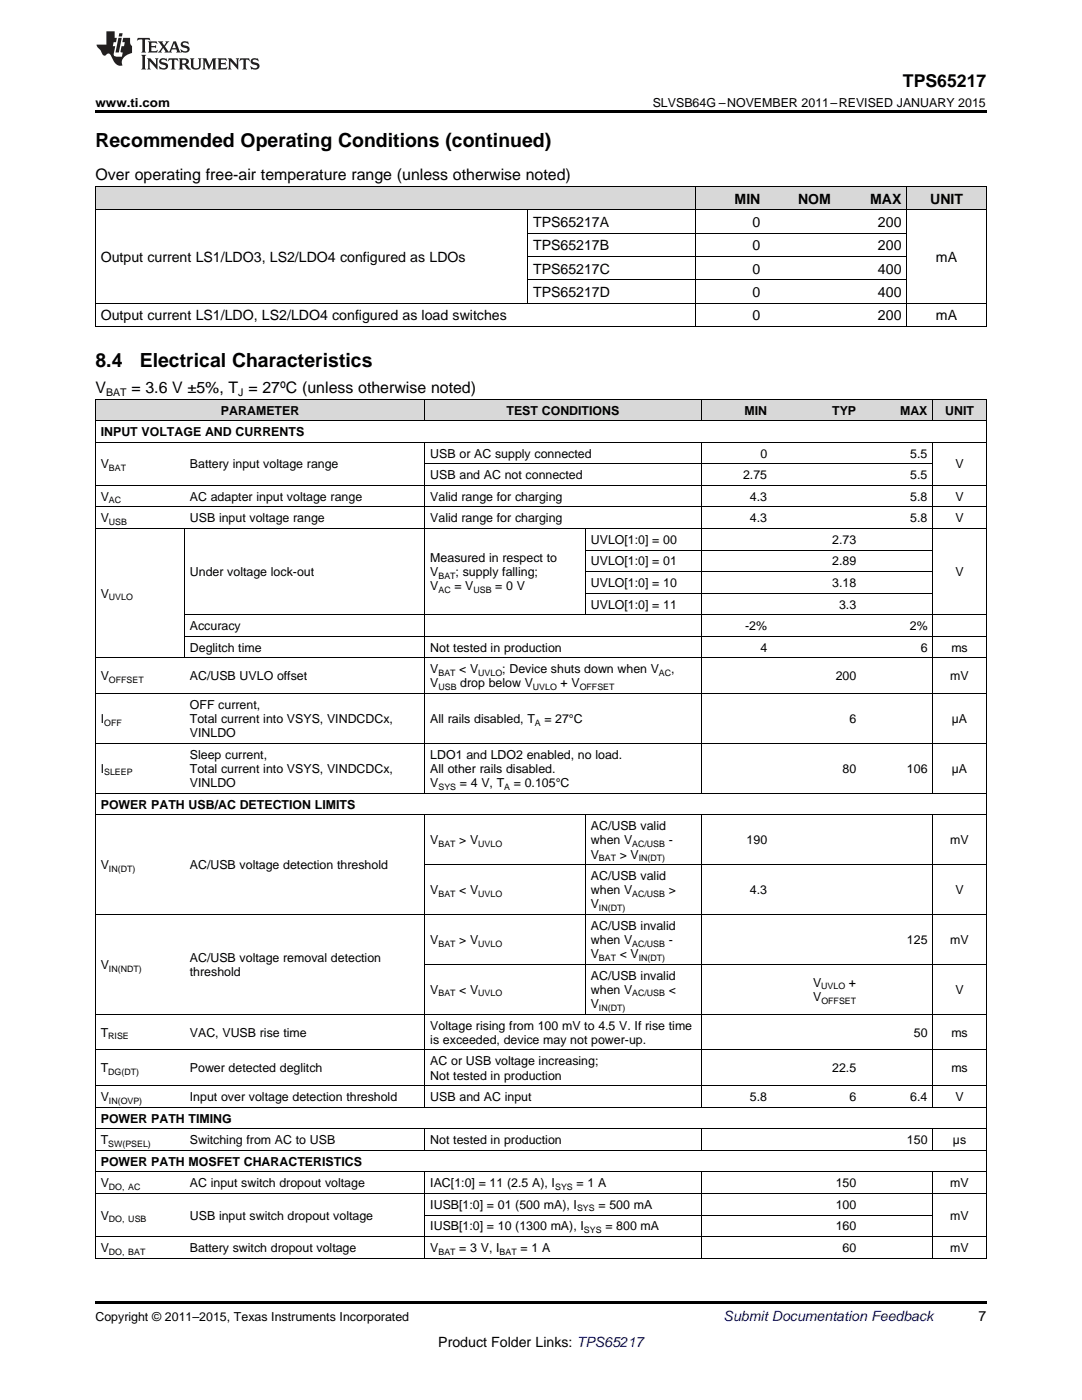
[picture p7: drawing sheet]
<svg xmlns="http://www.w3.org/2000/svg" width="216mm" height="279mm" viewBox="0 0 216 279" stroke-linecap="round" stroke-linejoin="round" font-family="sans-serif">
<defs><g id="words">
<g font-size="3.9">
<text x="19" y="29.3">Recommended Operating Conditions (continued)</text>
<text x="19" y="73.3">8.4</text>
<text x="27.9" y="73.3">Electrical Characteristics</text>
</g>
<text font-size="3.5" x="180.2" y="17.3">TPS65217</text>
<g font-size="3.2">
<text x="19" y="36">Over operating free-air temperature range (unless otherwise noted)</text>
<text x="19" y="78.4">V</text>
<text x="26.2" y="78.4">= 3.6 V ±5%, T = 27ºC (unless otherwise noted)</text>
</g>
<g font-size="2.8">
<text x="146.6" y="40.6">MIN</text>
<text x="159.2" y="40.6">NOM</text>
<text x="173.6" y="40.6">MAX</text>
<text x="185.6" y="40.6">UNIT</text>
<text x="106.4" y="45.3">TPS65217A</text>
<text x="150.2" y="45.3">0</text>
<text x="175.2" y="45.3">200</text>
<text x="20.1" y="52.3">Output current LS1/LDO3, LS2/LDO4 configured as LDOs</text>
<text x="106.4" y="50">TPS65217B</text>
<text x="150.2" y="50">0</text>
<text x="175.2" y="50">200</text>
<text x="186.8" y="52.3">mA</text>
<text x="106.4" y="54.6">TPS65217C</text>
<text x="106.4" y="59.3">TPS65217D</text>
<text x="150.2" y="54.6">0</text>
<text x="150.2" y="59.3">0</text>
<text x="175.2" y="54.6">400</text>
<text x="175.2" y="59.3">400</text>
<text x="20.1" y="63.9">Output current LS1/LDO, LS2/LDO4 configured as load switches</text>
<text x="150.2" y="63.9">0</text>
<text x="175.2" y="63.9">200</text>
<text x="186.8" y="63.9">mA</text>
<text x="195.3" y="263.6">7</text>
<text x="87.5" y="268.9">Product Folder Links: TPS65217</text>
</g>
<text font-size="2.8" fill="#0000c8" x="144.4" y="263.6">Submit Documentation Feedback</text>
<g font-size="2.5">
<text x="19" y="21.4">www.ti.com</text>
<text x="130.2" y="21.4">SLVSB64G –NOVEMBER 2011–REVISED JANUARY 2015</text>
<text x="44.1" y="82.7">PARAMETER</text>
<text x="101.1" y="82.7">TEST CONDITIONS</text>
<text x="148.6" y="82.7">MIN</text>
<text x="166.1" y="82.7">TYP</text>
<text x="179.6" y="82.7">MAX</text>
<text x="188.6" y="82.7">UNIT</text>
<text x="20.1" y="87">INPUT VOLTAGE AND CURRENTS</text>
<text x="20.1" y="93.5">V</text>
<text x="37.9" y="93.5">Battery input voltage range</text>
<text x="85.9" y="91.3">USB or AC supply connected</text>
<text x="85.9" y="95.6">USB and AC not connected</text>
<text x="148.3" y="95.6">2.75</text>
<text x="151.7" y="91.3">0</text>
<text x="181.6" y="91.3">5.5</text>
<text x="181.6" y="95.6">5.5</text>
<text x="190.6" y="93.5">V</text>
<text x="20.1" y="99.9">V</text>
<text x="37.9" y="99.9">AC adapter input voltage range</text>
<text x="85.9" y="99.9">Valid range for charging</text>
<text x="149.6" y="99.9">4.3</text>
<text x="181.6" y="99.9">5.8</text>
<text x="190.6" y="99.9">V</text>
<text x="20.1" y="104.2">V</text>
<text x="37.9" y="104.2">USB input voltage range</text>
<text x="85.9" y="104.2">Valid range for charging</text>
<text x="149.6" y="104.2">4.3</text>
<text x="181.6" y="104.2">5.8</text>
<text x="190.6" y="104.2">V</text>
<text x="85.9" y="112.2">Measured in respect to</text>
<text x="117.9" y="108.5">UVLO[1:0] = 00</text>
<text x="117.9" y="112.9">UVLO[1:0] = 01</text>
<text x="166.1" y="108.5">2.73</text>
<text x="166.1" y="112.9">2.89</text>
<text x="20.1" y="119.3">V</text>
<text x="37.9" y="115">Under voltage lock-out</text>
<text x="85.9" y="115">V</text>
<text x="85.9" y="117.8">V</text>
<text x="90.7" y="117.8">= V</text>
<text x="90.9" y="115">; supply falling;</text>
<text x="98.8" y="117.8">= 0 V</text>
<text x="117.9" y="117.2">UVLO[1:0] = 10</text>
<text x="166.1" y="117.2">3.18</text>
<text x="190.6" y="115">V</text>
<text x="37.9" y="125.8">Accuracy</text>
<text x="117.9" y="121.5">UVLO[1:0] = 11</text>
<text x="148.7" y="125.8">-2%</text>
<text x="167.4" y="121.5">3.3</text>
<text x="181.5" y="125.8">2%</text>
<text x="37.9" y="130.1">Deglitch time</text>
<text x="85.9" y="130.1">Not tested in production</text>
<text x="151.7" y="130.1">4</text>
<text x="183.7" y="130.1">6</text>
<text x="189.8" y="130.1">ms</text>
<text x="20.1" y="135.8">V</text>
<text x="37.9" y="135.8">AC/USB UVLO offset</text>
<text x="85.9" y="134.4">V</text>
<text x="85.9" y="137.2">V</text>
<text x="91.7" y="134.4">&lt; V</text>
<text x="91.8" y="137.2">drop below V</text>
<text x="100.2" y="134.4">; Device shuts down when V</text>
<text x="111.9" y="137.2">+ V</text>
<text x="133.9" y="134.4">,</text>
<text x="166.8" y="135.8">200</text>
<text x="189.6" y="135.8">mV</text>
<text x="37.9" y="141.5">OFF current,</text>
<text x="20.1" y="144.3">I</text>
<text x="37.9" y="144.3">Total current into VSYS, VINDCDCx,</text>
<text x="37.9" y="147.1">VINLDO</text>
<text x="85.9" y="144.3">All rails disabled, T</text>
<text x="108.6" y="144.3">= 27°C</text>
<text x="169.5" y="144.3">6</text>
<text x="189.9" y="144.3">µA</text>
<text x="20.1" y="154.3">I</text>
<text x="37.9" y="151.4">Sleep current,</text>
<text x="37.9" y="154.3">Total current into VSYS, VINDCDCx,</text>
<text x="85.9" y="151.4">LDO1 and LDO2 enabled, no load.</text>
<text x="85.9" y="154.3">All other rails disabled.</text>
<text x="168.1" y="154.3">80</text>
<text x="181" y="154.3">106</text>
<text x="189.9" y="154.3">µA</text>
<text x="20.1" y="161.4">POWER PATH USB/AC DETECTION LIMITS</text>
<text x="37.9" y="157.1">VINLDO</text>
<text x="85.9" y="157.1">V</text>
<text x="91.8" y="157.1">= 4 V, T</text>
<text x="102.5" y="157.1">= 0.105°C</text>
<text x="117.9" y="165.7">AC/USB valid</text>
<text x="20.1" y="173.5">V</text>
<text x="37.9" y="173.5">AC/USB voltage detection threshold</text>
<text x="85.9" y="168.5">V</text>
<text x="91.7" y="168.5">&gt; V</text>
<text x="117.9" y="168.5">when V</text>
<text x="117.9" y="171.3">V</text>
<text x="123.7" y="171.3">&gt; V</text>
<text x="133.5" y="168.5">-</text>
<text x="149" y="168.5">190</text>
<text x="189.6" y="168.5">mV</text>
<text x="85.9" y="178.5">V</text>
<text x="91.7" y="178.5">&lt; V</text>
<text x="117.9" y="175.6">AC/USB valid</text>
<text x="117.9" y="178.5">when V</text>
<text x="133.5" y="178.5">&gt;</text>
<text x="149.6" y="178.5">4.3</text>
<text x="190.6" y="178.5">V</text>
<text x="117.9" y="181.3">V</text>
<text x="117.9" y="185.6">AC/USB invalid</text>
<text x="37.9" y="192">AC/USB voltage removal detection</text>
<text x="85.9" y="188.4">V</text>
<text x="91.7" y="188.4">&gt; V</text>
<text x="117.9" y="188.4">when V</text>
<text x="117.9" y="191.2">V</text>
<text x="123.7" y="191.2">&lt; V</text>
<text x="133.5" y="188.4">-</text>
<text x="181" y="188.4">125</text>
<text x="189.6" y="188.4">mV</text>
<text x="20.1" y="193.4">V</text>
<text x="37.9" y="194.8">threshold</text>
<text x="117.9" y="195.5">AC/USB invalid</text>
<text x="162.2" y="197">V</text>
<text x="169.4" y="197">+</text>
<text x="85.9" y="198.4">V</text>
<text x="91.7" y="198.4">&lt; V</text>
<text x="117.9" y="198.4">when V</text>
<text x="117.9" y="201.2">V</text>
<text x="133.5" y="198.4">&lt;</text>
<text x="162.3" y="199.8">V</text>
<text x="190.6" y="198.4">V</text>
<text x="20.1" y="206.9">T</text>
<text x="37.9" y="206.9">VAC, VUSB rise time</text>
<text x="85.9" y="205.5">Voltage rising from 100 mV to 4.5 V. If rise time</text>
<text x="85.9" y="208.3">is exceeded, device may not power-up.</text>
<text x="182.4" y="206.9">50</text>
<text x="189.8" y="206.9">ms</text>
<text x="20.1" y="214">T</text>
<text x="37.9" y="214">Power detected deglitch</text>
<text x="85.9" y="212.6">AC or USB voltage increasing;</text>
<text x="85.9" y="215.4">Not tested in production</text>
<text x="166.1" y="214">22.5</text>
<text x="189.8" y="214">ms</text>
<text x="20.1" y="219.7">V</text>
<text x="37.9" y="219.7">Input over voltage detection threshold</text>
<text x="85.9" y="219.7">USB and AC input</text>
<text x="149.6" y="219.7">5.8</text>
<text x="169.5" y="219.7">6</text>
<text x="181.6" y="219.7">6.4</text>
<text x="190.6" y="219.7">V</text>
<text x="20.1" y="224">POWER PATH TIMING</text>
<text x="20.1" y="228.4">T</text>
<text x="20.1" y="232.7">POWER PATH MOSFET CHARACTERISTICS</text>
<text x="37.9" y="228.4">Switching from AC to USB</text>
<text x="85.9" y="228.4">Not tested in production</text>
<text x="181" y="228.4">150</text>
<text x="190.1" y="228.4">µs</text>
<text x="20.1" y="237">V</text>
<text x="37.9" y="237">AC input switch dropout voltage</text>
<text x="85.9" y="237">IAC[1:0] = 11 (2.5 A), I</text>
<text x="115" y="237">= 1 A</text>
<text x="166.8" y="237">150</text>
<text x="189.6" y="237">mV</text>
<text x="20.1" y="243.4">V</text>
<text x="37.9" y="243.4">USB input switch dropout voltage</text>
<text x="85.9" y="241.3">IUSB[1:0] = 01 (500 mA), I</text>
<text x="85.9" y="245.6">IUSB[1:0] = 10 (1300 mA), I</text>
<text x="119.4" y="241.3">= 500 mA</text>
<text x="120.8" y="245.6">= 800 mA</text>
<text x="166.8" y="241.3">100</text>
<text x="166.8" y="245.6">160</text>
<text x="189.6" y="243.4">mV</text>
<text x="20.1" y="249.9">V</text>
<text x="37.9" y="249.9">Battery switch dropout voltage</text>
<text x="85.9" y="249.9">V</text>
<text x="91.7" y="249.9">= 3 V, I</text>
<text x="103.9" y="249.9">= 1 A</text>
<text x="168.1" y="249.9">60</text>
<text x="189.6" y="249.9">mV</text>
<text x="19" y="263.6">Copyright © 2011–2015, Texas Instruments Incorporated</text>
</g>
<g font-size="2.1">
<text x="21.2" y="79.1">BAT</text>
<text x="47.6" y="79.1">J</text>
</g>
<g font-size="1.8">
<text x="21.7" y="94">BAT</text>
<text x="21.7" y="100.4">AC</text>
<text x="21.7" y="104.7">USB</text>
<text x="21.7" y="119.8">UVLO</text>
<text x="87.5" y="115.5">BAT</text>
<text x="87.5" y="118.3">AC</text>
<text x="94.5" y="118.3">USB</text>
<text x="21.7" y="136.3">OFFSET</text>
<text x="87.5" y="134.9">BAT</text>
<text x="87.5" y="137.7">USB</text>
<text x="95.4" y="134.9">UVLO</text>
<text x="106.3" y="137.7">UVLO</text>
<text x="115.7" y="137.7">OFFSET</text>
<text x="131.5" y="134.9">AC</text>
<text x="20.8" y="144.8">OFF</text>
<text x="106.7" y="144.8">A</text>
<text x="20.8" y="154.8">SLEEP</text>
<text x="87.5" y="157.6">SYS</text>
<text x="100.6" y="157.6">A</text>
<text x="21.7" y="174">IN(DT)</text>
<text x="87.5" y="169">BAT</text>
<text x="95.4" y="169">UVLO</text>
<text x="119.5" y="171.8">BAT</text>
<text x="126.2" y="169">AC/USB</text>
<text x="127.5" y="171.8">IN(DT)</text>
<text x="87.5" y="179">BAT</text>
<text x="95.4" y="179">UVLO</text>
<text x="126.2" y="179">AC/USB</text>
<text x="119.5" y="181.8">IN(DT)</text>
<text x="87.5" y="188.9">BAT</text>
<text x="95.4" y="188.9">UVLO</text>
<text x="119.5" y="191.7">BAT</text>
<text x="126.2" y="188.9">AC/USB</text>
<text x="127.5" y="191.7">IN(DT)</text>
<text x="21.7" y="193.9">IN(NDT)</text>
<text x="163.9" y="197.4">UVLO</text>
<text x="87.5" y="198.9">BAT</text>
<text x="95.4" y="198.9">UVLO</text>
<text x="119.5" y="201.7">IN(DT)</text>
<text x="126.2" y="198.9">AC/USB</text>
<text x="163.9" y="200.3">OFFSET</text>
<text x="21.6" y="207.4">RISE</text>
<text x="21.6" y="214.5">DG(DT)</text>
<text x="21.7" y="220.2">IN(OVP)</text>
<text x="21.6" y="228.8">SW(PSEL)</text>
<text x="21.7" y="237.5">DO, AC</text>
<text x="110.8" y="237.5">SYS</text>
<text x="21.7" y="243.9">DO, USB</text>
<text x="115.1" y="241.8">SYS</text>
<text x="21.7" y="250.4">DO, BAT</text>
<text x="87.5" y="250.4">BAT</text>
<text x="99.7" y="250.4">BAT</text>
<text x="116.5" y="246.1">SYS</text>
</g>
</g></defs>
<g fill="#d8d8d8">
<path d="M19 79.7h17.8v4.3h-17.8z"/>
<path d="M36.8 79.7h48v4.3h-48z"/>
<path d="M84.8 79.7h32v4.3h-32z"/>
<path d="M116.8 79.7h23.1v4.3h-23.1z"/>
<path d="M139.9 79.7h14.3v4.3h-14.3z"/>
<path d="M154.2 79.7h17.7v4.3h-17.7z"/>
<path d="M171.9 79.7h14.3v4.3h-14.3z"/>
<path d="M186.2 79.7h10.6v4.3h-10.6z"/>
<path d="M19 37.3h86.3v4.6h-86.3z"/>
<path d="M105.3 37.3h33.4v4.6h-33.4z"/>
<path d="M138.7 37.3h14.1v4.6h-14.1z"/>
<path d="M152.8 37.3h14.1v4.6h-14.1z"/>
<path d="M166.9 37.3h14.1v4.6h-14.1z"/>
<path d="M181 37.3h15.8v4.6h-15.8z"/>
</g>
<path d="M19 22h177.8v.5h-177.8zM19 65.2h.2zM138.6 65.2h.1zM152.7 65.2h.1zM166.8 65.2h.1zM180.9 65.2h.1zM196.7 65.2h.1zM19 259.7h177.8v.5h-177.8z" fill="#000"/>
<g fill="none" stroke="#000" stroke-width=".2">
<path d="M19 37.2h177.8M19.1 37.2v28M138.7 37.2v28M180.9 37.2v28M196.8 37.2v28M19 41.9h177.8M105.3 41.9v18.6M105.3 55.8h75.7M105.3 51.2h75.7M105.3 46.5h75.7M19 79.6h177.8M19 65.1h177.8"/>
<path d="M19 60.5h177.8M19.1 79.7v171.4M84.8 79.7v4.3M139.9 79.7v4.3M186.1 79.7v4.3M196.8 79.7v171.4M19 96.9h177.8M19 88.2h177.8M19 83.9h177.8M84.8 88.3v70.1M84.8 92.6h101.4M139.9 88.3v70.1"/>
<path d="M186.1 88.3v70.1M19 105.5h177.8M19 101.2h177.8M36.8 105.5v25.8M116.8 105.5v17.2M116.8 118.4h69.4M116.8 114.1h69.4M116.8 109.8h69.4M19 138.4h177.8M19 131.3h177.8M36.8 127h160M36.8 122.7h160"/>
<path d="M19 158.3h177.8M19 148.4h177.8M19 162.6h177.8M84.8 162.6v58.4M84.8 172.6h112M116.8 162.6v39.9M139.9 162.6v58.4M186.1 162.6v58.4M19 182.5h177.8M84.8 192.5h112M19 216.7h177.8M19 209.5h177.8"/>
<path d="M19 202.4h177.8M19 238.2h177.8M19 233.9h177.8M19 229.6h177.8M19 225.3h177.8M19 221h177.8M84.8 225.3v4.3M84.8 233.9v17.2M139.9 225.3v4.3M139.9 233.9v17.2M186.1 225.3v4.3M186.1 233.9v17.2"/>
<path d="M19 251.1h177.8M19 246.8h177.8M84.8 242.5h101.4"/>
</g>
<g fill="#231f20">
<path d="M27.5 7.6l-.1 .5 .4-.2h.6v.1v2.1l-.2 .4h1l-.3-.4v-2.1l.1-.1h.5l.5 .2-.2-.5zM29.5 8.3l.2 .3v1.5l-.2 .4h1.8l.2-.6a1.04 1.04 0 0 1-1.3 .2v-.7h.6l.3 .2v-.6l-.3 .2h-.6v-.6l.8-.1 .4 .3-.2-.5zM31.5 8.3l.9 1.1-.9 1.1h.8l-.2-.2 .5-.7 .4 .7-.2 .2h1.5l-.1-.2 .1-.4h.9l.1 .4-.2 .2h1l-.3-.3-.7-1.9h-.5l-.9 2-.8-1 .9-1h-.8l.1 .3-.3 .5-.4-.6 .2-.2zM34.7 8.6l.4 1h-.7zM36.3 8.4a.63 .63 0 0 0-.2 .7 .63 .63 0 0 0 .6 .4l.6 .2 .1 .2a.75 .75 0 0 1-.7 .4 .75 .75 0 0 1-.6-.5l.1 .7 .1-.1a1.11 1.11 0 0 0 1.5-.6 1.13 1.13 0 0 0-1.2-.8l-.1-.4a1.04 1.04 0 0 1 1.2 .2l-.2-.5-.1 .1-.5-.2zM28.2 10.9l.2 .4v2.2l-.2 .4h1l-.3-.4v-2.2l.3-.4zM29.3 11.6l.3 .4v1.5l-.3 .4h.8l-.2-.4v-1.3l1.5 1.7v-1.9l.2-.4h-.7l.2 .4v.9l-1.1-1.3zM32 11.8a.62 .62 0 0 0-.2 .7 .62 .62 0 0 0 .6 .4l.6 .1 .1 .3a.76 .76 0 0 1-.7 .3 .76 .76 0 0 1-.6-.4l.1 .7 .1-.1a1.11 1.11 0 0 0 1.5-.6 1.13 1.13 0 0 0-1.2-.8l-.1-.4a1.04 1.04 0 0 1 1.2 .2l-.2-.6-.1 .1-.5-.1zM33.7 11.6l-.2 .6a.61 .61 0 0 1 .8-.3v1.6l-.2 .4h.9l-.2-.4v-1.6a.63 .63 0 0 1 .8 .3l-.2-.6zM35.6 11.6l.3 .4v1.5l-.3 .4h1l-.2-.2v-.8l.5 .2a.76 .76 0 0 0 1.2 .7l-1-1a.58 .58 0 0 0 .6-.5 .58 .58 0 0 0-.5-.6zM36.4 11.9h.1a.45 .45 0 0 1 .5 .1 .45 .45 0 0 1 .1 .5l-.7 .2zM37.9 11.6l.2 .2a2.17 2.17 0 0 0 .3 1.9 .99 .99 0 0 0 1.6-.6v-1.1l.2-.4h-.7l.2 .2a1.92 1.92 0 0 1-.2 1.8 .6 .6 0 0 1-.9-.5v-1.1l.2-.4zM40.4 11.6l.2 .4v1.5l-.2 .4h.7l-.2-.4v-1.4l.8 1.8 .8-1.8v1.4l-.2 .4h.9l-.2-.4v-1.5l.2-.4h-.8l-.6 1.5-.6-1.5zM43.4 11.6l.2 .4v1.5l-.2 .4h1.8l.2-.6a1.04 1.04 0 0 1-1.3 .1v-.6h.5l.4 .2v-.6l-.4 .2h-.5v-.7h.8l.3 .3-.1-.6zM45.5 11.6l.2 .4v1.5l-.2 .4h.7l-.2-.4v-1.3l1.5 1.7v-1.9l.2-.4h-.7l.2 .4v.9l-1.1-1.3zM47.9 11.6l-.1 .6a.61 .61 0 0 1 .8-.3v1.6l-.3 .4h1l-.3-.4 .1-1.6a.63 .63 0 0 1 .7 .3l-.1-.6zM50.2 11.8a.62 .62 0 0 0-.2 .7 .62 .62 0 0 0 .6 .4l.6 .1 .2 .3a.76 .76 0 0 1-.8 .3 .76 .76 0 0 1-.6-.4l.1 .7 .2-.1a1.11 1.11 0 0 0 1.5-.6 1.13 1.13 0 0 0-1.3-.8l-.1-.4a1.04 1.04 0 0 1 1.2 .2l-.1-.6-.2 .1-.5-.1z"/>
<path d="M21.2 6.3v2.6h-1.9l.1 .4 .7 .9a.91 .91 0 0 0 1 .8 .56 .56 0 0 1 .5-.3 .56 .56 0 0 1 .5 .3l.4 .8a1.53 1.53 0 0 0 1.9 1.2 1.54 1.54 0 0 1 1-2.1l.9-.3v-1.4a1.52 1.52 0 0 1-.3-1.6h-1.4l-.2 .8h.5l-.2 .8h-.4l-.2 1v.2l.4 .1-.2 .8a1.93 1.93 0 0 1-1.6-.3l.3-1.8h-.5l.2-.8h.4l.2-.8h-.4v-1.3zM23.6 7.6l-.6 2.9h.7l.6-2.9zM23.8 6.6l-.1 .7h.6l.2-.7z"/>
</g>
<use href="#words"/>
</svg>
